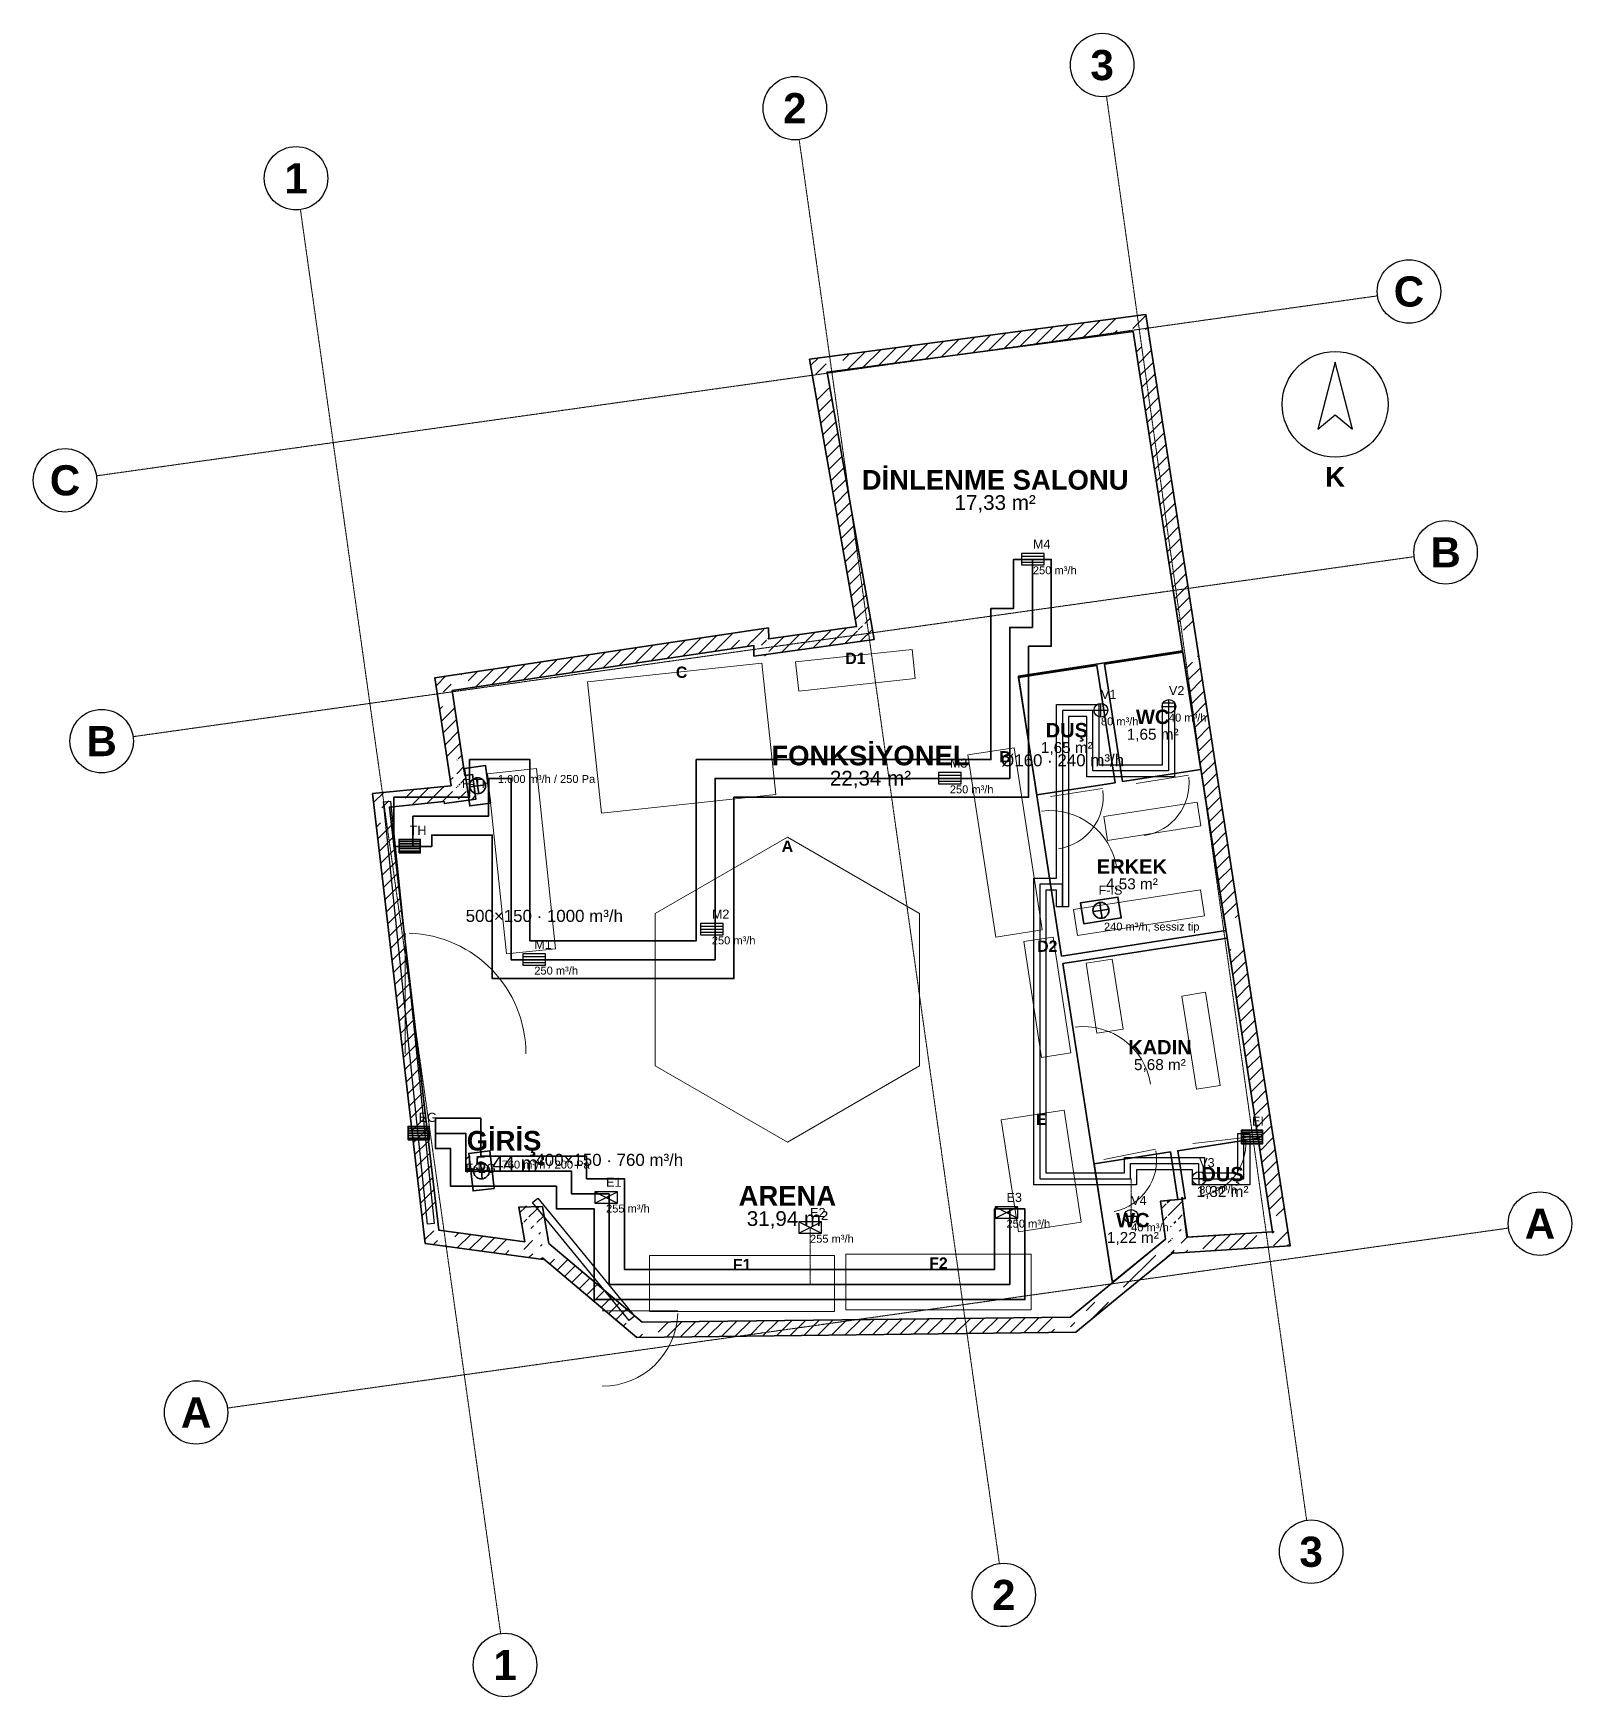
# Model space of a CAD drawing. Header units: millimetres. Extents: x -4681 to 15681, y -5011 to 17012.
import ezdxf
from ezdxf.enums import TextEntityAlignment as Align

# ---------------------------------------------------------------- set-up
doc = ezdxf.new("R2010")
doc.units = ezdxf.units.MM
doc.linetypes.add('DASHDOT', pattern=[3.556, 2.54, -0.508, 0, -0.508])
doc.linetypes.add('DASHED', pattern=[1.524, 1.27, -0.254])
for name, color, linetype, lineweight in [('A-CEPHE', 5, 'Continuous', 25), ('A-DUVAR-MEVCUT', 8, 'Continuous', 35), ('A-DUVAR-YENI', 1, 'Continuous', 35), ('A-EKIPMAN', 9, 'Continuous', 18), ('A-KAPI', 8, 'Continuous', 18), ('A-MOBILYA', 9, 'Continuous', 18), ('A-YAZI', 7, 'Continuous', 13), ('G-AKS-BALON', 8, 'Continuous', 25), ('G-AKS-HAT', 8, 'DASHDOT', 18), ('G-KUZEY', 7, 'Continuous', 25), ('M-HAVA-BESLEME', 3, 'Continuous', 35), ('M-HAVA-BRANSMAN', 3, 'DASHED', 18), ('M-HAVA-CIHAZ', 2, 'Continuous', 35), ('M-HAVA-EGZOZ', 1, 'Continuous', 35), ('M-HAVA-ISLAK', 6, 'Continuous', 25), ('M-HAVA-MENFEZ', 3, 'Continuous', 25), ('M-YAZI', 7, 'Continuous', 13)]:
    doc.layers.add(name, color=color, linetype=linetype, lineweight=lineweight)
doc.styles.add('GYM', font='arial.ttf')
doc.styles.add('GYM-B', font='arialbd.ttf')

# ---------------------------------------------------------------- blocks, each defined once
blk = doc.blocks.new('G_KUZEY')
blk.add_lwpolyline([(0, 560), (-230, -330), (0, -140), (230, -330)], close=True)
blk.add_circle((0, 0), 700)
at = {"style": 'GYM-B'}
blk.add_text('K', height=260, dxfattribs=at).set_placement((0, -960), align=Align.MIDDLE_CENTER)
blk = doc.blocks.new('M_MENFEZ_BESLEME')
for p, q in [((-150, 40), (150, 40)), ((-150, 0), (150, 0)), ((-150, -40), (150, -40))]:
    blk.add_line(p, q)
blk.add_lwpolyline([(-150, -75), (150, -75), (150, 75), (-150, 75)], close=True)
at = {"style": 'GYM'}
for tag, p, height in [('KOD', (0, 140), 120), ('DEBI', (0, -200), 105)]:
    blk.add_attdef(tag, p, '', height=height, dxfattribs=at)
blk = doc.blocks.new('M_MENFEZ_EGZOZ')
for p, q in [((-150, -75), (150, 75)), ((-150, 75), (150, -75))]:
    blk.add_line(p, q)
blk.add_lwpolyline([(-150, -75), (150, -75), (150, 75), (-150, 75)], close=True)
at = {"style": 'GYM'}
for tag, p, height in [('KOD', (0, 140), 120), ('DEBI', (0, -200), 105)]:
    blk.add_attdef(tag, p, '', height=height, dxfattribs=at)
blk = doc.blocks.new('M_VALF')
for p, q in [((-90, 0), (90, 0)), ((0, -90), (0, 90))]:
    blk.add_line(p, q)
blk.add_circle((0, 0), 90)
at = {"style": 'GYM'}
for tag, p, height in [('KOD', (0, 150), 120), ('DEBI', (0, -200), 105)]:
    blk.add_attdef(tag, p, '', height=height, dxfattribs=at)
blk = doc.blocks.new('M_FAN')
for q in [(-105, 0), (0, 105), (105, 0), (0, -105)]:
    blk.add_line((0, 0), q)
blk.add_lwpolyline([(-250, -140), (250, -140), (250, 140), (-250, 140)], close=True)
blk.add_circle((0, 0), 105)
at = {"style": 'GYM'}
for tag, p, height in [('KOD', (0, 210), 120), ('TANIM', (0, -270), 105)]:
    blk.add_attdef(tag, p, '', height=height, dxfattribs=at)
blk = doc.blocks.new('M_PANJUR')
for p, q in [((-140, 64), (140, 64)), ((-140, 32), (140, 32)), ((-140, 0), (140, 0)), ((-140, -32), (140, -32)), ((-140, -64), (140, -64))]:
    blk.add_line(p, q)
blk.add_lwpolyline([(-140, -90), (140, -90), (140, 90), (-140, 90)], close=True)
at = {"style": 'GYM'}
blk.add_attdef('KOD', (0, 150), '', height=120, dxfattribs=at)

msp = doc.modelspace()

# ---------------------------------------------------------------- hatches: boundary and pattern name
at = {"layer": 'A-DUVAR-MEVCUT'}
h = msp.add_hatch(dxfattribs=at)
h.set_pattern_fill('ANSI31', scale=40)
h.paths.add_polyline_path([(756, 6840), (760, 6814), (957, 6846), (953, 6872)])
h.paths.add_polyline_path([(970, 6843), (760, 6814), (756, 6840), (550, 6819), (550, 7020), (588, 7024), (970, 7024)])
h.paths.add_polyline_path([(760, 6814), (1178, 6873), (1150, 7071), (732, 7012)])
h.paths.add_polyline_path([(1149, 7083), (1178, 6873), (968, 6843), (968, 7083)])
h.paths.add_polyline_path([(1178, 6873), (1133, 7198), (935, 7171), (979, 6845)])
h.paths.add_polyline_path([(999, 7408), (1032, 7185), (1133, 7198), (1162, 6988), (923, 6988), (923, 7408)])
h.paths.add_polyline_path([(1133, 7198), (1032, 7185), (1058, 6986), (1159, 6999)])
h.paths.add_polyline_path([(1001, 7395), (1032, 7185), (1133, 7198), (1164, 6975), (822, 6975), (822, 7047), (850, 7050), (822, 7237), (822, 7395)])
h.paths.add_polyline_path([(1032, 7185), (864, 8310), (666, 8281), (834, 7155)])
h.paths.add_polyline_path([(1074, 8342), (864, 8310), (895, 8100), (693, 8100), (654, 8362), (654, 8481), (916, 8520), (1074, 8520)])
h.paths.add_polyline_path([(864, 8310), (4855, 8908), (4826, 9106), (834, 8508)])
h.paths.add_polyline_path([(4645, 9079), (4907, 9118), (5051, 9118), (5053, 8996), (5065, 8998), (5065, 8796), (4858, 8767), (4855, 8908), (4645, 8877)])
h.paths.add_polyline_path([(4855, 8908), (4858, 8767), (5058, 8772), (5055, 8912)])
h.paths.add_polyline_path([(5068, 8977), (5068, 8796), (4858, 8767), (4855, 8908), (4648, 8877), (4648, 8977)])
h.paths.add_polyline_path([(4858, 8767), (6449, 8988), (6422, 9186), (4831, 8965)])
h.paths.add_polyline_path([(6412, 9198), (6449, 8988), (6239, 8959), (6239, 9198)])
h.paths.add_polyline_path([(6449, 8988), (5826, 12526), (5629, 12492), (6252, 8954)])
h.paths.add_polyline_path([(6036, 12554), (5826, 12526), (5863, 12316), (5660, 12316), (5616, 12566), (5616, 12700), (5888, 12736), (6036, 12736)])
h.paths.add_polyline_path([(5826, 12526), (9876, 13066), (9849, 13265), (5800, 12725)])
h.paths.add_polyline_path([(9908, 12856), (9876, 13066), (9666, 13038), (9666, 13240), (9938, 13276), (10046, 13276), (10086, 13017), (10086, 12856)])
h.paths.add_polyline_path([(9876, 13066), (10521, 8898), (10719, 8928), (10073, 13097)])
h.paths.add_polyline_path([(10554, 8688), (10521, 8898), (10489, 9108), (10691, 9108), (10719, 8928), (10731, 8848), (10731, 8688)])
h.paths.add_polyline_path([(10521, 8898), (11111, 5092), (11308, 5122), (10719, 8928)])
h.paths.add_polyline_path([(11143, 4882), (11111, 5092), (11078, 5302), (11281, 5302), (11308, 5122), (11321, 5042), (11321, 4882)])
h.paths.add_polyline_path([(11111, 5092), (11722, 1144), (11920, 1174), (11308, 5122)])
h.paths.add_polyline_path([(11512, 1131), (11722, 1144), (11690, 1354), (11892, 1354), (11932, 1095), (11932, 957), (11570, 934), (11512, 934)])
h.paths.add_polyline_path([(11722, 1144), (10589, 1072), (10601, 873), (11735, 944)])
h.paths.add_polyline_path([(10379, 1282), (10562, 1282), (10589, 1072), (10799, 1086), (10799, 885), (10436, 862), (10414, 862), (10412, 877), (10394, 862), (10379, 862)])
h.paths.add_polyline_path([(10589, 1072), (10524, 1577), (10326, 1552), (10390, 1047)])
h.paths.add_polyline_path([(10314, 1367), (10314, 1558), (10524, 1577), (10551, 1367)])
h.paths.add_polyline_path([(10524, 1577), (10239, 1552), (10257, 1352), (10542, 1378)])
h.paths.add_polyline_path([(10449, 1342), (10266, 1342), (10239, 1552), (10449, 1570)])
h.paths.add_polyline_path([(10239, 1552), (10303, 1047), (10502, 1072), (10437, 1577)])
h.paths.add_polyline_path([(10093, 875), (10303, 1047), (10277, 1257), (10513, 1257), (10513, 867), (10414, 861), (10412, 877), (10363, 837), (10093, 837)])
h.paths.add_polyline_path([(10303, 1047), (9540, 421), (9667, 266), (10430, 892)])
h.paths.add_polyline_path([(9330, 248), (9540, 421), (9750, 593), (9750, 334), (9667, 266), (9600, 211), (9330, 211)])
h.paths.add_polyline_path([(9540, 421), (9046, 15), (9173, -139), (9667, 266)])
h.paths.add_polyline_path([(9256, -71), (9119, -184), (8836, -187), (8836, 13), (9046, 15), (9256, 188)])
h.paths.add_polyline_path([(9046, 15), (3378, -54), (3381, -253), (9049, -185)])
h.paths.add_polyline_path([(3588, -251), (3306, -254), (3168, -138), (3168, 124), (3378, -54), (3588, -51)])
h.paths.add_polyline_path([(3378, -54), (2142, 991), (2013, 839), (3249, -206)])
h.paths.add_polyline_path([(1932, 796), (1932, 1201), (2106, 1201), (2142, 991), (2352, 814), (2352, 781), (2080, 781), (2063, 796), (2066, 781), (2041, 781)])
h.paths.add_polyline_path([(2142, 991), (2060, 1478), (1863, 1445), (1944, 958)])
h.paths.add_polyline_path([(1850, 1268), (1850, 1474), (2060, 1478), (2095, 1268)])
h.paths.add_polyline_path([(2060, 1478), (1747, 1471), (1752, 1271), (2064, 1278)])
h.paths.add_polyline_path([(1957, 1261), (1782, 1261), (1747, 1471), (1957, 1476)])
h.paths.add_polyline_path([(1747, 1471), (1824, 1012), (2021, 1046), (1944, 1504)])
h.paths.add_polyline_path([(2034, 1222), (2034, 802), (1884, 802), (1614, 839), (1614, 1041), (1824, 1012), (1789, 1222)])
h.paths.add_polyline_path([(1824, 1012), (689, 1166), (662, 968), (1797, 814)])
h.paths.add_polyline_path([(664, 1376), (689, 1166), (899, 1138), (899, 957), (749, 957), (508, 989), (479, 1240), (479, 1376)])
h.paths.add_polyline_path([(689, 1166), (32, 6768), (-166, 6745), (490, 1143)])
h.paths.add_polyline_path([(242, 6789), (32, 6768), (57, 6558), (-144, 6558), (-178, 6842), (-178, 6948), (123, 6978), (242, 6978)])
h.paths.add_polyline_path([(32, 6768), (756, 6840), (736, 7039), (13, 6967)])
h.paths.add_polyline_path([(966, 6843), (760, 6814), (756, 6840), (546, 6819), (546, 7020), (847, 7050), (966, 7050)])

# ---------------------------------------------------------------- linework, layer by layer
at = {"layer": 'A-CEPHE'}
for points in [[(-45, 6835), (45, 6845), (625, 1255), (535, 1245)], [(3275, 29), (3205, -29), (1925, 1531), (1995, 1589)]]:
    msp.add_lwpolyline(points, close=True, dxfattribs=at)
at = {"layer": 'A-DUVAR-MEVCUT'}
for points in [[(850, 7050), (636, 8479), (5050, 9139), (5053, 8996), (6216, 9158), (5593, 12697), (10043, 13291), (10719, 8928), (11308, 5122), (11953, 958), (10414, 861), (10412, 877), (9667, 266), (9119, -184), (3306, -254), (2063, 796), (2066, 778), (508, 989), (-190, 6947)], [(756, 6840), (760, 6814), (1178, 6873), (1133, 7198), (1032, 7185), (864, 8310), (4855, 8908), (4858, 8767), (6449, 8988), (5826, 12526), (9876, 13066), (10521, 8898), (11111, 5092), (11722, 1144), (10589, 1072), (10524, 1577), (10239, 1552), (10303, 1047), (9540, 421), (9046, 15), (3378, -54), (2142, 991), (2060, 1478), (1747, 1471), (1824, 1012), (689, 1166), (32, 6768)]]:
    msp.add_lwpolyline(points, close=True, dxfattribs=at)
at = {"layer": 'A-DUVAR-YENI'}
for points in [[(8930, 4796), (11104, 5132), (10531, 8838), (8357, 8499)], [(10534, 8818), (10774, 7266), (9736, 7105), (9496, 8658)], [(8360, 8482), (9397, 8643), (9638, 7090), (8600, 6929)], [(9604, 473), (10303, 1047), (10239, 1552), (10524, 1577), (10589, 1072), (11722, 1144), (11120, 5032), (8946, 4695)], [(10559, 1306), (10524, 1577), (10519, 1598), (10541, 1580), (10566, 1584), (10467, 2217), (11530, 2383), (11722, 1144), (10595, 1073)], [(10303, 1047), (9634, 498), (9601, 492), (9359, 2045), (10369, 2202), (10467, 1572), (10239, 1552)]]:
    msp.add_lwpolyline(points, close=True, dxfattribs=at)
at = {"layer": 'A-EKIPMAN'}
for points in [[(6991, 8468), (6950, 8856), (5409, 8692), (5450, 8304)], [(4960, 8673), (2654, 8427), (2840, 6687), (5146, 6933)], [(8302, 7553), (7689, 7459), (8058, 5047), (8671, 5141)], [(5300, 6370), (3551, 5360), (3551, 3340), (5300, 2330), (7049, 3340), (7049, 5360)], [(8816, 5046), (8430, 4987), (8664, 3454), (9050, 3513)], [(9189, 1272), (8962, 2755), (8131, 2628), (8358, 1145)], [(5925, 90), (5925, 830), (3475, 830), (3475, 90)], [(8525, 110), (8525, 850), (6075, 850), (6075, 110)]]:
    msp.add_lwpolyline(points, close=True, dxfattribs=at)
at = {"layer": 'A-KAPI'}
for p, q in [((9917, 7082), (10609, 7190)), ((8781, 6906), (9473, 7014)), ((8772, 5822), (8634, 6712)), ((240, 3500), (240, 5100)), ((9216, 2962), (9078, 3852)), ((9488, 2100), (10174, 2238)), ((10668, 2314), (11364, 2392)), ((2850, 100), (3850, 100))]:
    msp.add_line(p, q, dxfattribs=at)
for centre, radius, start, end in [((9917, 7082), 700, -81.2, 6.8), ((8781, 6906), 700, -81.2, 6.8), ((8772, 5822), 900, 8.8, 96.8), ((240, 3500), 1600, 0, 88), ((9216, 2962), 900, 8.8, 96.8), ((9488, 2100), 700, -78.6, 9.4), ((10668, 2314), 700, -83.6, 4.4), ((2850, 100), 1000, -90, -2)]:
    msp.add_arc(centre, radius, start, end, dxfattribs=at)
at = {"layer": 'A-MOBILYA'}
for points in [[(1978, 7277), (1331, 7209), (1582, 4823), (2229, 4891)], [(9489, 6642), (9538, 6326), (10774, 6518), (10725, 6834)], [(9088, 5412), (9142, 5066), (10822, 5326), (10768, 5672)], [(9599, 4752), (9254, 4699), (9397, 3775), (9743, 3829)], [(10836, 4315), (10520, 4266), (10713, 3031), (11029, 3080)]]:
    msp.add_lwpolyline(points, close=True, dxfattribs=at)
at = {"layer": 'G-AKS-BALON'}
for centre in [(9466, 16592), (5398, 16021), (-1203, 15093), (13527, 13594), (-4261, 11094), (14012, 10141), (-3776, 7641), (15261, 1253), (-2526, -1247), (12232, -3091), (8164, -3663), (1563, -4591)]:
    msp.add_circle(centre, 420, dxfattribs=at)
at = {"layer": 'G-AKS-HAT'}
for p, q in [((12173, -2676), (9524, 16177)), ((8106, -3247), (5456, 15605)), ((1505, -4175), (-1145, 14677)), ((-3845, 11153), (13111, 13536)), ((-3360, 7700), (13596, 10083)), ((-2111, -1189), (14845, 1194))]:
    msp.add_line(p, q, dxfattribs=at)
at = {"layer": 'M-HAVA-BESLEME'}
msp.add_lwpolyline([(93, 6897), (1093, 6897), (1093, 7397), (1893, 7397), (1893, 4997), (4093, 4997), (4093, 7397), (7993, 7397), (7993, 9397), (8293, 9397), (8293, 10047), (8793, 10047), (8793, 8897), (8493, 8897), (8493, 6897), (4593, 6897), (4593, 4497), (1393, 4497), (1393, 6397), (593, 6397), (593, 6247), (93, 6247)], close=True, dxfattribs=at)
msp.add_lwpolyline([(343, 6247), (343, 6647), (1343, 6647), (1343, 7147), (1643, 7147), (1643, 4747), (4343, 4747), (4343, 7147), (8243, 7147), (8243, 9147), (8543, 9147), (8543, 10047)], dxfattribs=at)
at = {"layer": 'M-HAVA-BRANSMAN'}
for p, q in [((8543, 10047), (8550, 10047)), ((8550, 10047), (8550, 10050)), ((9343, 8047), (9450, 8047)), ((9450, 8047), (9450, 8050)), ((10343, 8100), (10350, 8100)), ((10350, 8100), (10350, 8100)), ((7450, 7147), (7450, 7150)), ((7450, 7147), (7450, 7147)), ((4343, 5150), (4300, 5150)), ((4300, 5150), (4300, 5150)), ((1950, 4747), (1950, 4750)), ((1950, 4747), (1950, 4747)), ((9843, 1847), (9850, 1847)), ((9850, 1847), (9850, 1350)), ((10750, 1847), (10750, 1850)), ((10750, 1847), (10750, 1847)), ((2943, 1600), (2900, 1600)), ((2900, 1600), (2900, 1600)), ((8243, 1400), (8200, 1400)), ((8200, 1400), (8200, 1400)), ((5600, 447), (5600, 1200)), ((5600, 447), (5600, 447))]:
    msp.add_line(p, q, dxfattribs=at)
at = {"layer": 'M-HAVA-EGZOZ'}
msp.add_lwpolyline([(1243, 2647), (1243, 2147), (2643, 2147), (2643, 1847), (3143, 1847), (3143, 647), (8043, 647), (8043, 1447), (8443, 1447), (8443, 247), (2743, 247), (2743, 1447), (2243, 1447), (2243, 1747), (843, 1747), (843, 2247), (643, 2247), (643, 2647)], close=True, dxfattribs=at)
msp.add_lwpolyline([(643, 2447), (1043, 2447), (1043, 1947), (2443, 1947), (2443, 1647), (2943, 1647), (2943, 447), (5643, 447), (8243, 447), (8243, 1447)], dxfattribs=at)
at = {"layer": 'M-HAVA-ISLAK'}
msp.add_lwpolyline([(8863, 5447), (8863, 5667), (8723, 5667), (8723, 1927), (9763, 1927), (9763, 2127), (10823, 2127), (10823, 1927), (11263, 1927), (11263, 2447), (11423, 2447), (11423, 1767), (10663, 1767), (10663, 1967), (9923, 1967), (9923, 1767), (8563, 1767), (8563, 5827), (8863, 5827), (8863, 8127), (9423, 8127), (9423, 7327), (10263, 7327), (10263, 8147), (10423, 8147), (10423, 7167), (9263, 7167), (9263, 7967), (9023, 7967), (9023, 5827), (9023, 5447)], close=True, dxfattribs=at)
msp.add_lwpolyline([(10343, 8147), (10343, 7247), (9343, 7247), (9343, 8047), (8943, 8047), (8943, 5447), (8943, 5747), (8643, 5747), (8643, 1847), (9843, 1847), (9843, 2047), (10743, 2047), (10743, 1847), (11343, 1847), (11343, 2447)], dxfattribs=at)

# ---------------------------------------------------------------- block references
at = {"layer": 'G-KUZEY'}
msp.add_blockref('G_KUZEY', (12550, 12100), dxfattribs=at)
at = {"layer": 'M-HAVA-CIHAZ'}
ref = msp.add_blockref('M_FAN', (1200, 7050), dxfattribs=dict(at, rotation=97.8))
ref.add_attrib('KOD', 'F-TH', (992, 7021), dxfattribs={"layer": '0', "height": 120, "style": 'GYM'})
ref.add_attrib('TANIM', '1.000 m³/h / 250 Pa', (1468, 7087), dxfattribs={"layer": '0', "height": 105, "style": 'GYM'})
for p, values in [((300, 6250), {'KOD': 'TH'}), ((420, 2450), {'KOD': 'EG'}), ((11450, 2400), {'KOD': 'EI'})]:
    msp.add_blockref('M_PANJUR', p, dxfattribs=at).add_auto_attribs(values)
ref = msp.add_blockref('M_FAN', (9450, 5400), dxfattribs=dict(at, rotation=8.8))
ref.add_attrib('KOD', 'F-IS', (9418, 5608), dxfattribs={"layer": '0', "height": 120, "style": 'GYM'})
ref.add_attrib('TANIM', '240 m³/h, sessiz tip', (9491, 5133), dxfattribs={"layer": '0', "height": 105, "style": 'GYM'})
ref = msp.add_blockref('M_FAN', (1250, 1950), dxfattribs=dict(at, rotation=96.7))
ref.add_attrib('KOD', 'F-EG', (1041, 1925), dxfattribs={"layer": '0', "height": 120, "style": 'GYM'})
ref.add_attrib('TANIM', '760 m³/h / 200 Pa', (1518, 1982), dxfattribs={"layer": '0', "height": 105, "style": 'GYM'})
at = {"layer": 'M-HAVA-MENFEZ'}
for name, p, values in [('M_MENFEZ_BESLEME', (8550, 10050), {'KOD': 'M4', 'DEBI': '250 m³/h'}), ('M_VALF', (10350, 8100), {'KOD': 'V2', 'DEBI': '40 m³/h'}), ('M_VALF', (9450, 8050), {'KOD': 'V1', 'DEBI': '80 m³/h'}), ('M_MENFEZ_BESLEME', (7450, 7150), {'KOD': 'M3', 'DEBI': '250 m³/h'}), ('M_MENFEZ_BESLEME', (4300, 5150), {'KOD': 'M2', 'DEBI': '250 m³/h'}), ('M_MENFEZ_BESLEME', (1950, 4750), {'KOD': 'M1', 'DEBI': '250 m³/h'}), ('M_VALF', (10750, 1850), {'KOD': 'V3', 'DEBI': '80 m³/h'}), ('M_MENFEZ_EGZOZ', (2900, 1600), {'KOD': 'E1', 'DEBI': '255 m³/h'}), ('M_MENFEZ_EGZOZ', (8200, 1400), {'KOD': 'E3', 'DEBI': '250 m³/h'}), ('M_VALF', (9850, 1350), {'KOD': 'V4', 'DEBI': '40 m³/h'}), ('M_MENFEZ_EGZOZ', (5600, 1200), {'KOD': 'E2', 'DEBI': '255 m³/h'})]:
    msp.add_blockref(name, p, dxfattribs=at).add_auto_attribs(values)

# ---------------------------------------------------------------- texts
at = {"layer": 'A-EKIPMAN', "style": 'GYM-B'}
for s, p in [('D1', (6200, 8736)), ('C', (3900, 8553)), ('B', (8180, 7433)), ('A', (5300, 6250)), ('D2', (8740, 4926)), ('E', (8660, 2635)), ('F1', (4700, 710)), ('F2', (7300, 730))]:
    msp.add_text(s, height=150, dxfattribs=at).set_placement(p, align=Align.MIDDLE_CENTER)
at = {"layer": 'A-YAZI'}
for s, height, style, p in [('DİNLENME SALONU', 260, 'GYM-B', (8050, 11100)), ('17,33 m²', 195, 'GYM', (8050, 10800)), ('WC', 190, 'GYM-B', (10135, 7962)), ('DUŞ', 190, 'GYM-B', (8999, 7786)), ('1,65 m²', 145, 'GYM', (10135, 7732)), ('FONKSİYONEL', 260, 'GYM-B', (6400, 7450)), ('1,65 m²', 145, 'GYM', (8999, 7556)), ('22,34 m²', 195, 'GYM', (6400, 7150)), ('ERKEK', 190, 'GYM-B', (9860, 5981)), ('4,53 m²', 145, 'GYM', (9860, 5751)), ('KADIN', 190, 'GYM-B', (10231, 3588)), ('5,68 m²', 145, 'GYM', (10231, 3358)), ('GİRİŞ', 260, 'GYM-B', (1550, 2350)), ('15,44 m²', 195, 'GYM', (1550, 2050)), ('DUŞ', 190, 'GYM-B', (11060, 1908)), ('ARENA', 260, 'GYM-B', (5300, 1620)), ('1,32 m²', 145, 'GYM', (11060, 1678)), ('31,94 m²', 195, 'GYM', (5300, 1320)), ('WC', 190, 'GYM-B', (9873, 1299)), ('1,22 m²', 145, 'GYM', (9873, 1069))]:
    msp.add_text(s, height=height, dxfattribs=dict(at, style=style)).set_placement(p, align=Align.MIDDLE_CENTER)
at = {"layer": 'G-AKS-BALON', "style": 'GYM-B'}
for s, p in [('3', (9466, 16592)), ('2', (5398, 16021)), ('1', (-1203, 15093)), ('C', (13527, 13594)), ('C', (-4261, 11094)), ('B', (14012, 10141)), ('B', (-3776, 7641)), ('A', (15261, 1253)), ('A', (-2526, -1247)), ('3', (12232, -3091)), ('2', (8164, -3663)), ('1', (1563, -4591))]:
    msp.add_text(s, height=399, dxfattribs=at).set_placement(p, align=Align.MIDDLE_CENTER)
at = {"layer": 'M-YAZI', "style": 'GYM'}
for s, p in [('Ø160 · 240 m³/h', (8943, 7387)), ('500×150 · 1000 m³/h', (2083, 5327)), ('400×150 · 760 m³/h', (2943, 2097))]:
    msp.add_text(s, height=160, dxfattribs=at).set_placement(p, align=Align.MIDDLE_CENTER)

doc.saveas('drawing.dxf')
